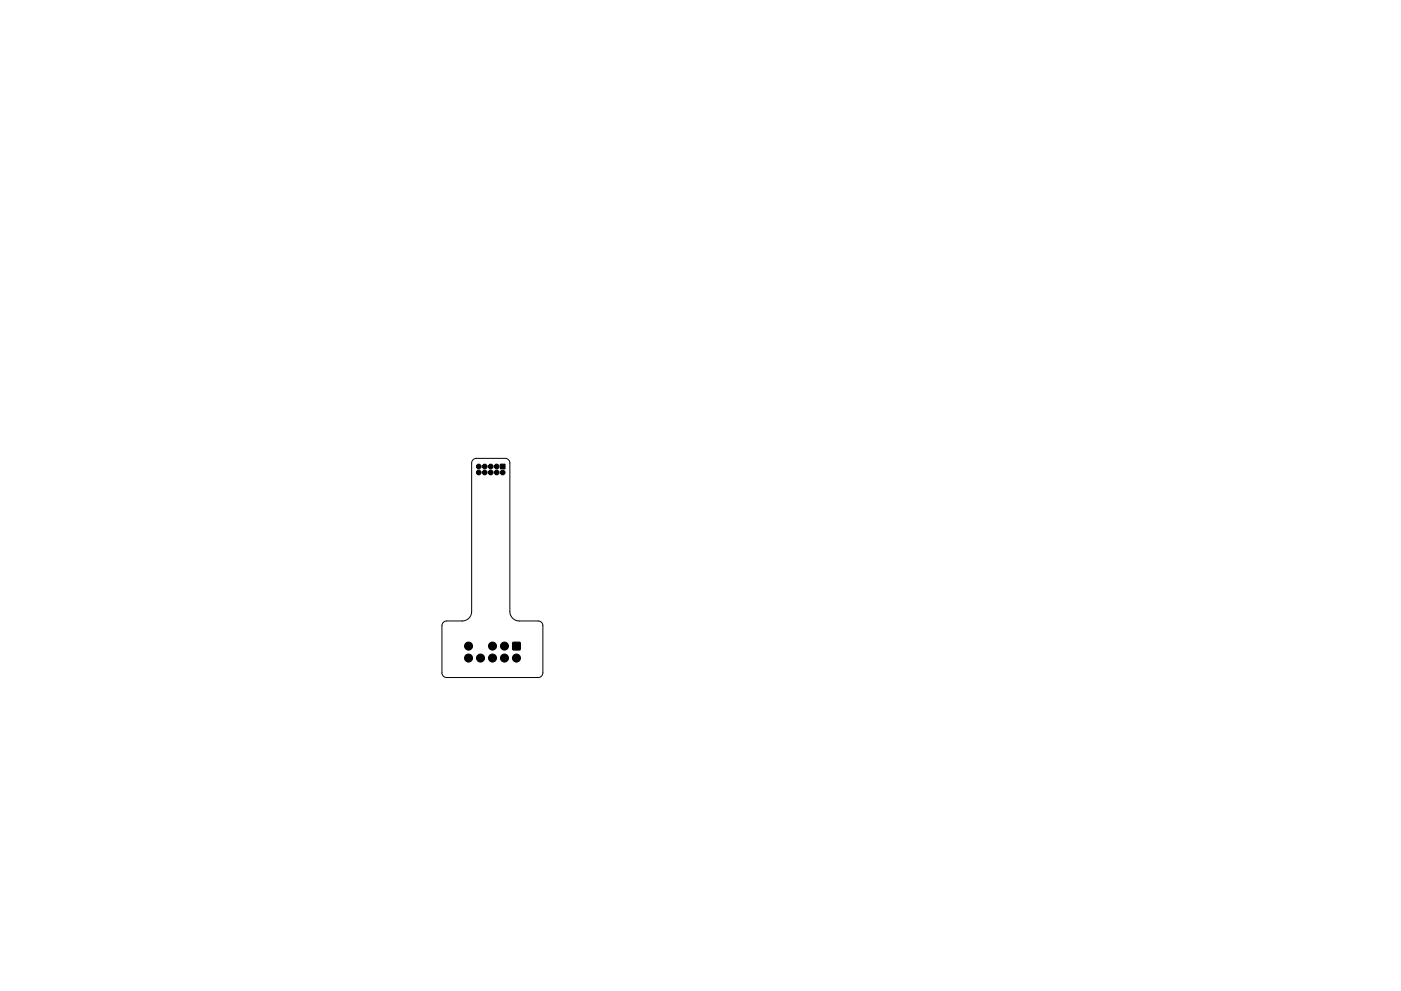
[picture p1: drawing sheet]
<svg xmlns="http://www.w3.org/2000/svg" width="297mm" height="210mm" viewBox="0 0 297 210" stroke-linecap="round" stroke-linejoin="round" font-family="sans-serif">
<path d="M100.3 97.5l.7-.3h6.1a1 1 0 0 1 1 1v31.5a2 2 0 0 0 2 2h4a1 1 0 0 1 1 1v10a1 1 0 0 1-1 1h-19.4a1 1 0 0 1-1-1v-10a1 1 0 0 1 1-1h3.3a2 2 0 0 0 2-2v-31.5z" fill="none" stroke="#000" stroke-width=".21"/>
<g fill="#000" stroke="#000" stroke-width=".21">
<path d="M106.1 98.5h1v1h-1zM108.7 136.3h1.6v1.6h-1.6z"/>
<circle cx="101.5" cy="99" r=".5"/>
<circle cx="102.8" cy="99" r=".5"/>
<circle cx="104" cy="99" r=".5"/>
<circle cx="105.3" cy="99" r=".5"/>
<circle cx="101.5" cy="100.2" r=".5"/>
<circle cx="102.8" cy="100.2" r=".5"/>
<circle cx="104" cy="100.2" r=".5"/>
<circle cx="105.3" cy="100.2" r=".5"/>
<circle cx="106.6" cy="100.2" r=".5"/>
<circle cx="99.3" cy="139.6" r=".85"/>
<circle cx="99.3" cy="137.1" r=".85"/>
<circle cx="101.9" cy="139.6" r=".85"/>
<circle cx="104.4" cy="139.6" r=".85"/>
<circle cx="104.4" cy="137.1" r=".85"/>
<circle cx="107" cy="137.1" r=".85"/>
<circle cx="107" cy="139.6" r=".85"/>
<circle cx="109.5" cy="139.6" r=".85"/>
</g>
</svg>
